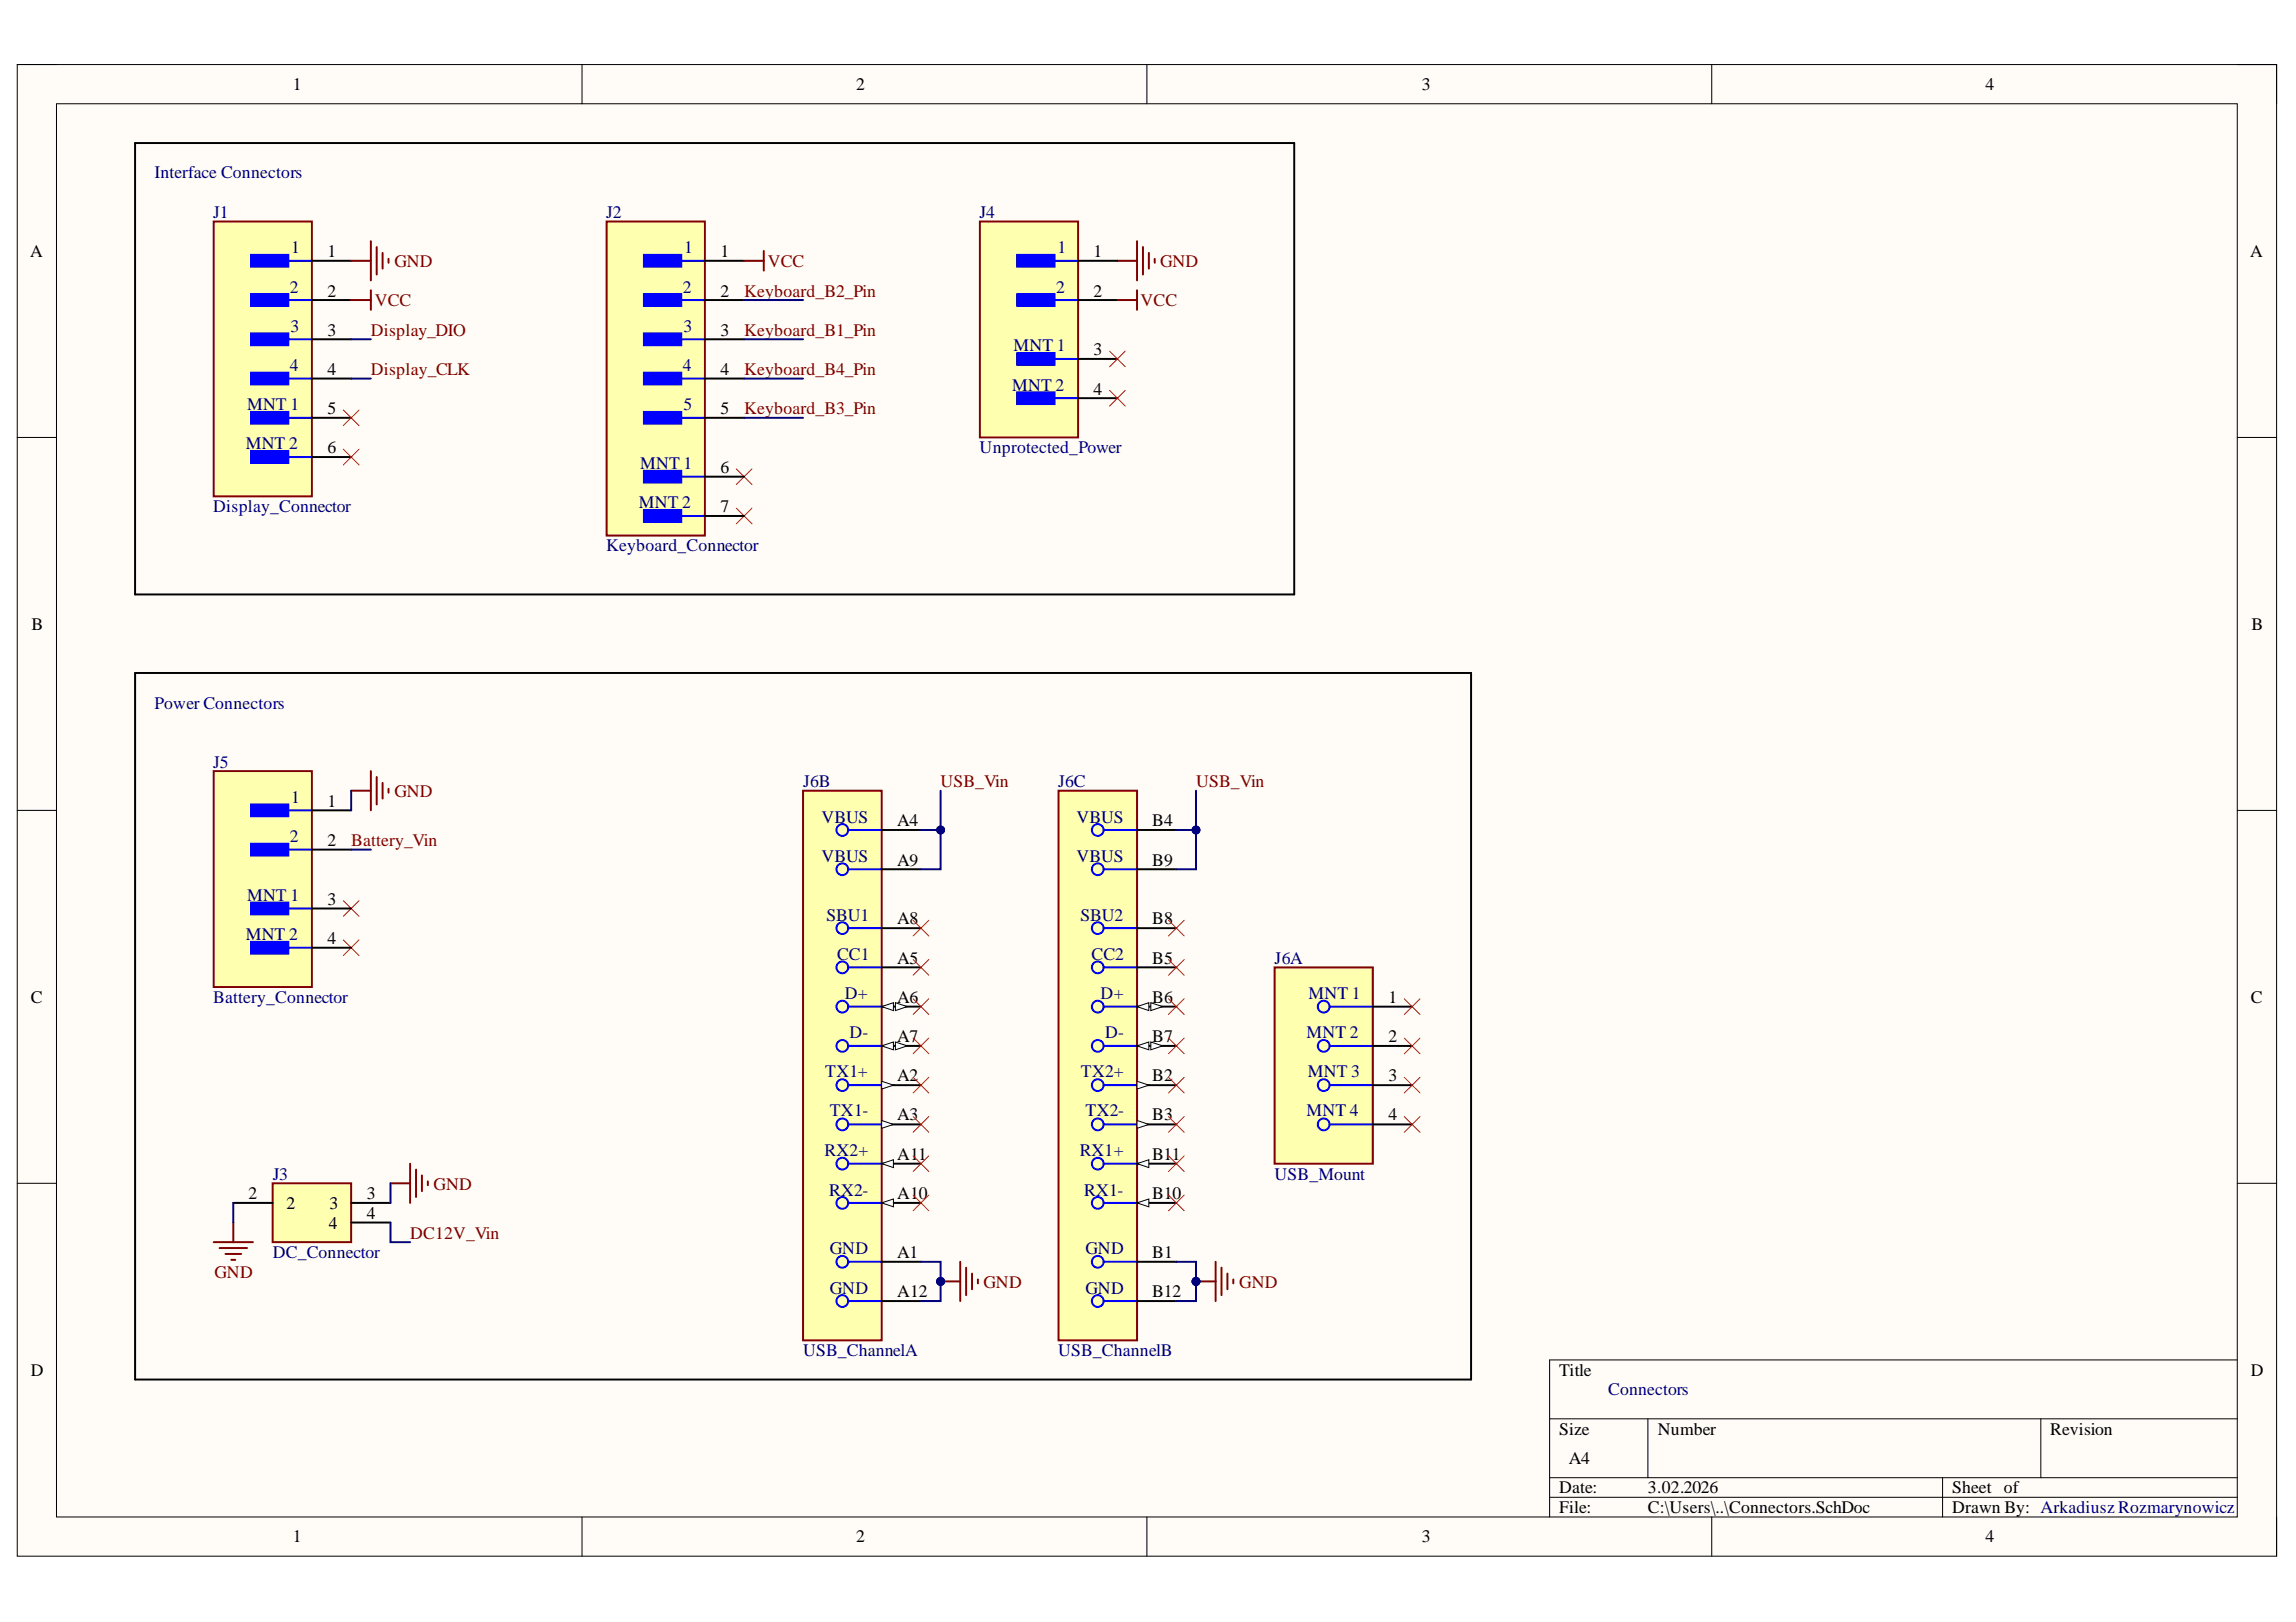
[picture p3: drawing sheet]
<svg xmlns="http://www.w3.org/2000/svg" width="297mm" height="210mm" viewBox="0 0 297 210" stroke-linecap="round" stroke-linejoin="round" font-family="sans-serif">
<defs><g id="words">
<g font-size="2.3">
<text x="37.9" y="11.7">1</text>
<text x="110.7" y="11.7">2</text>
<text x="183.9" y="11.7">3</text>
<text x="256.9" y="11.7">4</text>
<text x="3.9" y="33.3">A</text>
<text x="42.4" y="33.3">1</text>
<text x="93.2" y="33.3">1</text>
<text x="141.5" y="33.3">1</text>
<text x="291.1" y="33.3">A</text>
<text x="42.4" y="38.4">2</text>
<text x="93.2" y="38.4">2</text>
<text x="141.5" y="38.4">2</text>
<text x="42.4" y="43.5">3</text>
<text x="93.2" y="43.5">3</text>
<text x="141.5" y="46">3</text>
<text x="42.4" y="48.5">4</text>
<text x="42.4" y="53.6">5</text>
<text x="93.2" y="48.5">4</text>
<text x="93.2" y="53.6">5</text>
<text x="141.5" y="51.1">4</text>
<text x="42.4" y="58.7">6</text>
<text x="93.2" y="61.2">6</text>
<text x="93.2" y="66.3">7</text>
<text x="4.1" y="81.5">B</text>
<text x="291.3" y="81.5">B</text>
<text x="42.4" y="104.4">1</text>
<text x="116.1" y="106.9">A4</text>
<text x="149.1" y="106.9">B4</text>
<text x="42.4" y="109.5">2</text>
<text x="116.1" y="112">A9</text>
<text x="149.1" y="112">B9</text>
<text x="42.4" y="117.1">3</text>
<text x="116.1" y="119.6">A8</text>
<text x="149.1" y="119.6">B8</text>
<text x="42.4" y="122.2">4</text>
<text x="116.1" y="124.7">A5</text>
<text x="149.1" y="124.7">B5</text>
<text x="4" y="129.8">C</text>
<text x="116.1" y="129.8">A6</text>
<text x="149.1" y="129.8">B6</text>
<text x="179.6" y="129.8">1</text>
<text x="291.2" y="129.8">C</text>
<text x="116.1" y="134.8">A7</text>
<text x="149.1" y="134.8">B7</text>
<text x="179.6" y="134.8">2</text>
<text x="116.1" y="139.9">A2</text>
<text x="149.1" y="139.9">B2</text>
<text x="179.6" y="139.9">3</text>
<text x="116.1" y="145">A3</text>
<text x="149.1" y="145">B3</text>
<text x="179.6" y="145">4</text>
<text x="32.1" y="155.2">2</text>
<text x="47.5" y="155.2">3</text>
<text x="116.1" y="155.2">A10</text>
<text x="116.1" y="150.2">A11</text>
<text x="149.1" y="155.2">B10</text>
<text x="149.1" y="150.2">B11</text>
<text x="37.1" y="156.5">2</text>
<text x="42.6" y="159">4</text>
<text x="42.6" y="156.5">3</text>
<text x="47.5" y="157.8">4</text>
<text x="116.1" y="162.8">A1</text>
<text x="116.1" y="167.9">A12</text>
<text x="149.1" y="162.8">B1</text>
<text x="149.1" y="167.9">B12</text>
<text x="4" y="178.1">D</text>
<text x="201.7" y="178.1">Title</text>
<text x="291.2" y="178.1">D</text>
<text x="201.7" y="185.7">Size</text>
<text x="214.5" y="185.7">Number</text>
<text x="265.2" y="185.7">Revision</text>
<text x="203" y="189.5">A4</text>
<text x="201.7" y="193.3">Date:</text>
<text x="201.7" y="195.8">File:</text>
<text x="213.2" y="193.3">3.02.2026</text>
<text x="213.2" y="195.8">C:\Users\..\Connectors.SchDoc</text>
<text x="252.5" y="193.3">Sheet of</text>
<text x="252.5" y="195.8">Drawn By: Arkadiusz Rozmarynowicz</text>
<text x="37.9" y="199.6">1</text>
<text x="110.7" y="199.6">2</text>
<text x="183.9" y="199.6">3</text>
<text x="256.9" y="199.6">4</text>
</g>
<g font-size="2.3" fill="#000080">
<text x="20" y="23.1">Interface Connectors</text>
<text x="27.6" y="28.1">J1</text>
<text x="78.4" y="28.1">J2</text>
<text x="126.7" y="28.1">J4</text>
<text x="37.6" y="32.8">1</text>
<text x="88.5" y="32.8">1</text>
<text x="136.8" y="32.8">1</text>
<text x="37.5" y="37.9">2</text>
<text x="88.3" y="37.9">2</text>
<text x="136.6" y="37.9">2</text>
<text x="37.6" y="42.9">3</text>
<text x="88.4" y="42.9">3</text>
<text x="131.1" y="45.5">MNT 1</text>
<text x="32" y="53.1">MNT 1</text>
<text x="37.5" y="48">4</text>
<text x="88.3" y="48">4</text>
<text x="88.4" y="53.1">5</text>
<text x="131" y="50.6">MNT 2</text>
<text x="31.8" y="58.2">MNT 2</text>
<text x="126.7" y="58.7">Unprotected_Power</text>
<text x="82.7" y="65.8">MNT 2</text>
<text x="82.8" y="60.7">MNT 1</text>
<text x="27.6" y="66.3">Display_Connector</text>
<text x="78.4" y="71.4">Keyboard_Connector</text>
<text x="20" y="91.7">Power Connectors</text>
<text x="27.6" y="99.3">J5</text>
<text x="103.9" y="101.9">J6B</text>
<text x="136.9" y="101.9">J6C</text>
<text x="37.6" y="103.9">1</text>
<text x="106.3" y="106.4">VBUS</text>
<text x="139.3" y="106.4">VBUS</text>
<text x="37.5" y="109">2</text>
<text x="106.3" y="111.5">VBUS</text>
<text x="139.3" y="111.5">VBUS</text>
<text x="32" y="116.6">MNT 1</text>
<text x="106.9" y="119.1">SBU1</text>
<text x="139.8" y="119.1">SBU2</text>
<text x="31.8" y="121.7">MNT 2</text>
<text x="108.3" y="124.2">CC1</text>
<text x="141.2" y="124.2">CC2</text>
<text x="164.9" y="124.7">J6A</text>
<text x="27.6" y="129.8">Battery_Connector</text>
<text x="109.3" y="129.3">D+</text>
<text x="142.4" y="129.3">D+</text>
<text x="169.3" y="129.3">MNT 1</text>
<text x="109.9" y="134.3">D-</text>
<text x="143" y="134.3">D-</text>
<text x="169" y="134.3">MNT 2</text>
<text x="106.8" y="139.4">TX1+</text>
<text x="139.9" y="139.4">TX2+</text>
<text x="169.2" y="139.4">MNT 3</text>
<text x="106.7" y="149.6">RX2+</text>
<text x="107.4" y="144.5">TX1-</text>
<text x="139.7" y="149.6">RX1+</text>
<text x="140.4" y="144.5">TX2-</text>
<text x="169" y="144.5">MNT 4</text>
<text x="35.3" y="152.7">J3</text>
<text x="107.3" y="154.7">RX2-</text>
<text x="140.3" y="154.7">RX1-</text>
<text x="164.9" y="152.7">USB_Mount</text>
<text x="35.3" y="162.8">DC_Connector</text>
<text x="107.4" y="162.3">GND</text>
<text x="107.4" y="167.4">GND</text>
<text x="140.4" y="162.3">GND</text>
<text x="140.4" y="167.4">GND</text>
<text x="103.9" y="175.5">USB_ChannelA</text>
<text x="136.9" y="175.5">USB_ChannelB</text>
<text x="208" y="180.6">Connectors</text>
</g>
<g font-size="2.3" fill="#800000">
<text x="51" y="34.6">GND</text>
<text x="99.3" y="34.6">VCC</text>
<text x="150.1" y="34.6">GND</text>
<text x="48.5" y="39.6">VCC</text>
<text x="96.3" y="38.4">Keyboard_B2_Pin</text>
<text x="147.5" y="39.6">VCC</text>
<text x="48" y="43.5">Display_DIO</text>
<text x="96.3" y="43.5">Keyboard_B1_Pin</text>
<text x="48" y="48.5">Display_CLK</text>
<text x="96.3" y="48.5">Keyboard_B4_Pin</text>
<text x="96.3" y="53.6">Keyboard_B3_Pin</text>
<text x="121.7" y="101.9">USB_Vin</text>
<text x="154.7" y="101.9">USB_Vin</text>
<text x="51" y="103.1">GND</text>
<text x="45.4" y="109.5">Battery_Vin</text>
<text x="56.1" y="154">GND</text>
<text x="53" y="160.3">DC12V_Vin</text>
<text x="27.8" y="165.4">GND</text>
<text x="127.2" y="166.6">GND</text>
<text x="160.3" y="166.6">GND</text>
</g>
</g></defs>
<path d="M2.2 8.4h292.3v193h-292.3z" fill-rule="evenodd" fill="#fffcf8"/>
<path d="M2.2 8.4h292.3v193h-292.3z" fill="none" stroke="#000" stroke-width=".13"/>
<path d="M7.3 13.4h282.1v182.9h-282.1z" fill-rule="evenodd" fill="#fffcf8"/>
<g fill="none" stroke="#000" stroke-width=".13">
<path d="M2.2 8.4h5.1M7.3 13.4h282.1v182.9h-282.1zM75.3 8.4v5M148.4 8.4v5M221.5 8.4v5M289.4 8.4h5.1v5M2.2 56.6h5.1M289.4 56.6h5.1M2.2 104.9h5.1M289.4 104.9h5.1M2.2 153.1h5.1M289.4 153.1h5.1"/>
<path d="M289.4 176h-88.9v20.3M75.3 196.3v5.1M148.4 196.3v5.1M200.5 183.6h88.9M200.5 191.2h88.9M200.5 193.8h88.9M213.2 183.6v7.6M221.5 196.3v5.1M251.3 191.2v5.1M264 183.6v7.6M294.5 196.3v5.1"/>
</g>
<path d="M27.6 28.7h12.8v35.5h-12.8z" fill-rule="evenodd" fill="#ffffb0"/>
<path d="M27.6 28.7h12.8v35.5h-12.8z" fill="none" stroke="#800000" stroke-width=".25"/>
<path d="M32.5 33h4.8v1.5h-4.8z" fill-rule="evenodd" fill="#00f"/>
<path d="M32.5 33h4.8v1.5h-4.8zM34.8 33.8h5.6" fill="none" stroke="#00f" stroke-width=".25"/>
<path d="M32.5 38.1h4.8v1.5h-4.8z" fill-rule="evenodd" fill="#00f"/>
<path d="M32.5 38.1h4.8v1.5h-4.8zM34.8 38.8h5.6" fill="none" stroke="#00f" stroke-width=".25"/>
<path d="M32.5 43.1h4.8v1.6h-4.8z" fill-rule="evenodd" fill="#00f"/>
<path d="M32.5 43.1h4.8v1.6h-4.8zM34.8 43.9h5.6" fill="none" stroke="#00f" stroke-width=".25"/>
<path d="M32.5 48.2h4.8v1.6h-4.8z" fill-rule="evenodd" fill="#00f"/>
<path d="M32.5 48.2h4.8v1.6h-4.8zM34.8 49h5.6" fill="none" stroke="#00f" stroke-width=".25"/>
<path d="M32.5 53.3h4.8v1.5h-4.8z" fill-rule="evenodd" fill="#00f"/>
<path d="M32.5 53.3h4.8v1.5h-4.8zM34.8 54.1h5.6" fill="none" stroke="#00f" stroke-width=".25"/>
<path d="M32.5 58.4h4.8v1.5h-4.8z" fill-rule="evenodd" fill="#00f"/>
<path d="M32.5 58.4h4.8v1.5h-4.8zM34.8 59.1h5.6" fill="none" stroke="#00f" stroke-width=".25"/>
<path d="M40.4 33.8h5M40.4 38.8h5M40.4 43.9h5M40.4 49h5M40.4 54.1h5M40.4 59.1h5" fill="none" stroke="#000" stroke-width=".25"/>
<path d="M35.3 153.1h10.1v7.7h-10.1z" fill-rule="evenodd" fill="#ffffb0"/>
<g fill="none" stroke="#800000" stroke-width=".25">
<path d="M45.4 33.8h2.6M45.4 38.8h2.6M48 31.2v5.1M48 37.6v2.5M48.7 32v3.5M49.5 32.7v2.1M50.3 33.5v.5M144.6 33.8h2.5M147.1 31.2v5.1M147.9 32v3.5M148.6 32.7v2.1M149.4 33.5v.5"/>
<path d="M35.3 153.1h10.1v7.7h-10.1z"/>
</g>
<path d="M30.2 155.7h5.1M45.4 155.7h5.1M45.4 158.2h5.1" fill="none" stroke="#000" stroke-width=".25"/>
<path d="M44.4 53.1l2.1 2M44.4 58.1l2.1 2.1M46.5 53.1l-2.1 2M46.5 58.1l-2.1 2.1M95.3 60.7l2 2M95.3 65.8l2 2M97.3 60.7l-2 2M97.3 65.8l-2 2" fill="none" stroke="#f00" stroke-width=".13"/>
<path d="M78.5 28.7h12.7v40.6h-12.7z" fill-rule="evenodd" fill="#ffffb0"/>
<path d="M78.5 28.7h12.7v40.6h-12.7z" fill="none" stroke="#800000" stroke-width=".25"/>
<path d="M83.3 33h4.8v1.5h-4.8z" fill-rule="evenodd" fill="#00f"/>
<path d="M83.3 33h4.8v1.5h-4.8zM85.6 33.8h5.6" fill="none" stroke="#00f" stroke-width=".25"/>
<path d="M83.3 38.1h4.8v1.5h-4.8z" fill-rule="evenodd" fill="#00f"/>
<path d="M83.3 38.1h4.8v1.5h-4.8zM85.6 38.8h5.6" fill="none" stroke="#00f" stroke-width=".25"/>
<path d="M83.3 43.1h4.8v1.6h-4.8z" fill-rule="evenodd" fill="#00f"/>
<path d="M83.3 43.1h4.8v1.6h-4.8zM85.6 43.9h5.6" fill="none" stroke="#00f" stroke-width=".25"/>
<path d="M83.3 48.2h4.8v1.6h-4.8z" fill-rule="evenodd" fill="#00f"/>
<path d="M83.3 48.2h4.8v1.6h-4.8zM85.6 49h5.6" fill="none" stroke="#00f" stroke-width=".25"/>
<path d="M83.3 53.3h4.8v1.5h-4.8z" fill-rule="evenodd" fill="#00f"/>
<path d="M83.3 53.3h4.8v1.5h-4.8zM85.6 54.1h5.6" fill="none" stroke="#00f" stroke-width=".25"/>
<path d="M83.3 60.9h4.8v1.5h-4.8z" fill-rule="evenodd" fill="#00f"/>
<path d="M83.3 60.9h4.8v1.5h-4.8zM85.6 61.7h5.6" fill="none" stroke="#00f" stroke-width=".25"/>
<path d="M83.3 66h4.8v1.5h-4.8z" fill-rule="evenodd" fill="#00f"/>
<path d="M83.3 66h4.8v1.5h-4.8zM85.6 66.8h5.6" fill="none" stroke="#00f" stroke-width=".25"/>
<path d="M91.2 33.8h5.1M91.2 38.8h5.1M91.2 43.9h5.1M91.2 49h5.1M91.2 54.1h5.1M91.2 61.7h5.1M91.2 66.8h5.1" fill="none" stroke="#000" stroke-width=".25"/>
<g fill="none" stroke="#800000" stroke-width=".25">
<path d="M96.3 33.8h2.5M98.8 32.5v2.5M48 99.8v5.1M45.4 102.3h2.6M48.7 100.6v3.5M49.5 101.3v2M50.3 102.1v.5M30.2 158.2v2.6M50.5 153.1h2.6M53.1 150.6v5.1M53.8 151.4v3.5M54.6 152.1v2"/>
<path d="M55.3 152.9v.5M27.6 160.8h5.1M28.4 161.5h3.6M29.2 162.3h2M29.9 163h.5"/>
</g>
<path d="M44.4 116.6l2.1 2M46.5 116.6l-2.1 2M44.4 121.6l2.1 2.1M46.5 121.6l-2.1 2.1" fill="none" stroke="#f00" stroke-width=".13"/>
<path d="M164.9 125.2h12.7v25.4h-12.7z" fill-rule="evenodd" fill="#ffffb0"/>
<path d="M164.9 125.2h12.7v25.4h-12.7z" fill="none" stroke="#800000" stroke-width=".25"/>
<g fill="none" stroke="#00f" stroke-width=".25">
<path d="M172 130.3h5.6M172 135.4h5.6M172 140.4h5.6M172 145.5h5.6"/>
<circle cx="171.2" cy="135.3" r=".76"/>
<circle cx="171.3" cy="130.3" r=".76"/>
<circle cx="171.2" cy="140.4" r=".76"/>
<circle cx="171.3" cy="145.5" r=".76"/>
</g>
<path d="M177.6 130.3h5.1M177.6 135.4h5.1M177.6 140.4h5.1M177.6 145.5h5.1" fill="none" stroke="#000" stroke-width=".25"/>
<path d="M103.9 102.3h10.2v71.2h-10.2z" fill-rule="evenodd" fill="#ffffb0"/>
<path d="M103.9 102.3h10.2v71.2h-10.2z" fill="none" stroke="#800000" stroke-width=".25"/>
<g fill="none" stroke="#00f" stroke-width=".25">
<path d="M109.7 107.4h4.4M109.7 112.5h4.4M109.7 120.1h4.4M109.7 125.2h4.4M109.7 130.3h4.4M109.7 135.3h4.4M109.7 140.4h4.4M109.7 145.5h4.4M109.7 150.6h4.4M109.7 155.7h4.4M109.7 163.3h4.4M109.7 168.4h4.4"/>
<circle cx="109" cy="112.5" r=".76"/>
<circle cx="109" cy="107.4" r=".76"/>
<circle cx="109" cy="135.3" r=".76"/>
<circle cx="109" cy="120.1" r=".76"/>
<circle cx="109" cy="125.2" r=".76"/>
<circle cx="109" cy="130.3" r=".76"/>
<circle cx="109" cy="140.4" r=".76"/>
<circle cx="109" cy="155.7" r=".76"/>
<circle cx="109" cy="150.6" r=".76"/>
<circle cx="109" cy="145.5" r=".76"/>
<circle cx="109" cy="163.3" r=".76"/>
<circle cx="109" cy="168.4" r=".76"/>
</g>
<path d="M114.1 140.4h5M114.1 163.3h5" fill="none" stroke="#000" stroke-width=".25"/>
<path d="M114.1 139.9l1.5 .5-1.5 .5z" fill="#f8fcff"/>
<path d="M114.1 139.9l1.5 .5-1.5 .5z" fill="none" stroke="#000" stroke-width=".13"/>
<path d="M114.1 145.5h5" fill="none" stroke="#000" stroke-width=".25"/>
<path d="M114.1 145l1.5 .5-1.5 .5z" fill="#f8fcff"/>
<path d="M114.1 145l1.5 .5-1.5 .5z" fill="none" stroke="#000" stroke-width=".13"/>
<path d="M114.1 107.4h5M114.1 125.2h5M114.1 130.3h5" fill="none" stroke="#000" stroke-width=".25"/>
<path d="M114.1 130.3l1.5-.5v1z" fill="#f8fcff"/>
<path d="M114.1 130.3l1.5-.5v1z" fill="none" stroke="#000" stroke-width=".13"/>
<path d="M115.8 129.8l1.6 .5-1.6 .5z" fill="#f8fcff"/>
<path d="M115.8 129.8l1.6 .5-1.6 .5z" fill="none" stroke="#000" stroke-width=".13"/>
<path d="M114.1 135.3h5" fill="none" stroke="#000" stroke-width=".25"/>
<path d="M114.1 135.3l1.5-.5v1.1z" fill="#f8fcff"/>
<path d="M114.1 135.3l1.5-.5v1.1z" fill="none" stroke="#000" stroke-width=".13"/>
<path d="M115.8 134.8l1.6 .5-1.6 .6z" fill="#f8fcff"/>
<path d="M115.8 134.8l1.6 .5-1.6 .6z" fill="none" stroke="#000" stroke-width=".13"/>
<path d="M114.1 112.5h5M114.1 120.1h5M114.1 155.7h5" fill="none" stroke="#000" stroke-width=".25"/>
<path d="M114.1 155.7l1.5-.5v1z" fill="#f8fcff"/>
<path d="M114.1 155.7l1.5-.5v1z" fill="none" stroke="#000" stroke-width=".13"/>
<path d="M114.1 150.6h5" fill="none" stroke="#000" stroke-width=".25"/>
<path d="M114.1 150.6l1.5-.5v1z" fill="#f8fcff"/>
<path d="M114.1 150.6l1.5-.5v1z" fill="none" stroke="#000" stroke-width=".13"/>
<path d="M114.1 168.4h5" fill="none" stroke="#000" stroke-width=".25"/>
<path d="M136.9 102.3h10.2v71.2h-10.2z" fill-rule="evenodd" fill="#ffffb0"/>
<path d="M136.9 102.3h10.2v71.2h-10.2z" fill="none" stroke="#800000" stroke-width=".25"/>
<g fill="none" stroke="#00f" stroke-width=".25">
<path d="M142.8 107.4h4.3M142.8 112.5h4.3M142.8 120.1h4.3M142.8 125.2h4.3M142.8 130.3h4.3M142.8 135.3h4.3M142.8 140.4h4.3M142.8 145.5h4.3M142.8 150.6h4.3M142.8 155.7h4.3M142.8 163.3h4.3M142.8 168.4h4.3"/>
<circle cx="142" cy="112.5" r=".76"/>
<circle cx="142" cy="107.4" r=".76"/>
<circle cx="142" cy="135.3" r=".76"/>
<circle cx="142" cy="120.1" r=".76"/>
<circle cx="142" cy="125.2" r=".76"/>
<circle cx="142" cy="130.3" r=".76"/>
<circle cx="142" cy="140.4" r=".76"/>
<circle cx="142" cy="155.7" r=".76"/>
<circle cx="142" cy="150.6" r=".76"/>
<circle cx="142" cy="145.5" r=".76"/>
<circle cx="142" cy="163.3" r=".76"/>
<circle cx="142" cy="168.4" r=".76"/>
</g>
<path d="M147.1 140.4h5.1M147.1 163.3h5.1" fill="none" stroke="#000" stroke-width=".25"/>
<path d="M147.1 139.9l1.5 .5-1.5 .5z" fill="#f8fcff"/>
<path d="M147.1 139.9l1.5 .5-1.5 .5z" fill="none" stroke="#000" stroke-width=".13"/>
<path d="M147.1 145.5h5.1" fill="none" stroke="#000" stroke-width=".25"/>
<path d="M147.1 145l1.5 .5-1.5 .5z" fill="#f8fcff"/>
<path d="M147.1 145l1.5 .5-1.5 .5z" fill="none" stroke="#000" stroke-width=".13"/>
<path d="M147.1 107.4h5.1M147.1 125.2h5.1M147.1 130.3h5.1" fill="none" stroke="#000" stroke-width=".25"/>
<path d="M147.1 130.3l1.5-.5v1z" fill="#f8fcff"/>
<path d="M147.1 130.3l1.5-.5v1z" fill="none" stroke="#000" stroke-width=".13"/>
<path d="M148.9 129.8l1.5 .5-1.5 .5z" fill="#f8fcff"/>
<path d="M148.9 129.8l1.5 .5-1.5 .5z" fill="none" stroke="#000" stroke-width=".13"/>
<path d="M147.1 135.3h5.1" fill="none" stroke="#000" stroke-width=".25"/>
<path d="M147.1 135.3l1.5-.5v1.1z" fill="#f8fcff"/>
<path d="M147.1 135.3l1.5-.5v1.1z" fill="none" stroke="#000" stroke-width=".13"/>
<path d="M148.9 134.8l1.5 .5-1.5 .6z" fill="#f8fcff"/>
<path d="M148.9 134.8l1.5 .5-1.5 .6z" fill="none" stroke="#000" stroke-width=".13"/>
<path d="M147.1 112.5h5.1M147.1 120.1h5.1M147.1 155.7h5.1" fill="none" stroke="#000" stroke-width=".25"/>
<path d="M147.1 155.7l1.5-.5v1z" fill="#f8fcff"/>
<path d="M147.1 155.7l1.5-.5v1z" fill="none" stroke="#000" stroke-width=".13"/>
<path d="M147.1 150.6h5.1" fill="none" stroke="#000" stroke-width=".25"/>
<path d="M147.1 150.6l1.5-.5v1z" fill="#f8fcff"/>
<path d="M147.1 150.6l1.5-.5v1z" fill="none" stroke="#000" stroke-width=".13"/>
<path d="M147.1 168.4h5.1" fill="none" stroke="#000" stroke-width=".25"/>
<g fill="none" stroke="#f00" stroke-width=".13">
<path d="M118.1 119.1l2.1 2M120.2 119.1l-2.1 2M151.2 119.1l2 2M153.2 119.1l-2 2M118.1 124.2l2.1 2M118.1 129.3l2.1 2M118.1 134.3l2.1 2.1M118.1 139.4l2.1 2M120.2 124.2l-2.1 2M120.2 129.3l-2.1 2M120.2 134.3l-2.1 2.1M120.2 139.4l-2.1 2"/>
<path d="M151.2 139.4l2 2M151.2 134.3l2 2.1M151.2 129.3l2 2M151.2 124.2l2 2M153.2 139.4l-2 2M153.2 134.3l-2 2.1M153.2 129.3l-2 2M153.2 124.2l-2 2M181.7 129.3l2 2M181.7 134.3l2 2.1M181.7 139.4l2 2M183.7 129.3l-2 2"/>
<path d="M183.7 134.3l-2 2.1M183.7 139.4l-2 2M118.1 144.5l2.1 2M118.1 149.6l2.1 2M118.1 154.7l2.1 2M120.2 144.5l-2.1 2M120.2 149.6l-2.1 2M120.2 154.7l-2.1 2M151.2 154.7l2 2M151.2 149.6l2 2M151.2 144.5l2 2M153.2 154.7l-2 2"/>
<path d="M153.2 149.6l-2 2M153.2 144.5l-2 2M181.7 144.5l2 2M183.7 144.5l-2 2"/>
</g>
<path d="M121.7 165.8h2.5M124.2 163.3v5.1M125 164v3.6M125.8 164.8v2M126.5 165.6v.5" fill="none" stroke="#800000" stroke-width=".25"/>
<circle cx="121.7" cy="165.8" r=".51" fill="#000080"/>
<circle cx="121.7" cy="165.8" r=".51" fill="none" stroke="#000080" stroke-width=".13"/>
<path d="M154.7 165.8h2.6M157.3 163.3v5.1M158 164v3.6M158.8 164.8v2M159.6 165.6v.5" fill="none" stroke="#800000" stroke-width=".25"/>
<circle cx="154.7" cy="165.8" r=".51" fill="#000080"/>
<circle cx="154.7" cy="165.8" r=".51" fill="none" stroke="#000080" stroke-width=".13"/>
<path d="M27.6 99.8h12.8v27.9h-12.8z" fill-rule="evenodd" fill="#ffffb0"/>
<path d="M27.6 99.8h12.8v27.9h-12.8z" fill="none" stroke="#800000" stroke-width=".25"/>
<path d="M32.5 104.1h4.8v1.5h-4.8z" fill-rule="evenodd" fill="#00f"/>
<path d="M32.5 104.1h4.8v1.5h-4.8zM34.8 104.9h5.6" fill="none" stroke="#00f" stroke-width=".25"/>
<path d="M32.5 109.2h4.8v1.5h-4.8z" fill-rule="evenodd" fill="#00f"/>
<path d="M32.5 109.2h4.8v1.5h-4.8zM34.8 109.9h5.6" fill="none" stroke="#00f" stroke-width=".25"/>
<path d="M32.5 116.8h4.8v1.5h-4.8z" fill-rule="evenodd" fill="#00f"/>
<path d="M32.5 116.8h4.8v1.5h-4.8zM34.8 117.6h5.6" fill="none" stroke="#00f" stroke-width=".25"/>
<path d="M32.5 121.9h4.8v1.5h-4.8z" fill-rule="evenodd" fill="#00f"/>
<path d="M32.5 121.9h4.8v1.5h-4.8zM34.8 122.6h5.6" fill="none" stroke="#00f" stroke-width=".25"/>
<path d="M17.5 18.5h149.9v58.4h-149.9zM17.5 87.1h172.8v91.4h-172.8zM40.4 104.9h5M40.4 109.9h5M40.4 117.6h5M40.4 122.6h5" fill="none" stroke="#000" stroke-width=".25"/>
<path d="M126.8 28.7h12.7v27.9h-12.7z" fill-rule="evenodd" fill="#ffffb0"/>
<path d="M126.8 28.7h12.7v27.9h-12.7z" fill="none" stroke="#800000" stroke-width=".25"/>
<path d="M131.6 33h4.8v1.5h-4.8z" fill-rule="evenodd" fill="#00f"/>
<path d="M131.6 33h4.8v1.5h-4.8zM133.9 33.8h5.6" fill="none" stroke="#00f" stroke-width=".25"/>
<path d="M131.6 38.1h4.8v1.5h-4.8z" fill-rule="evenodd" fill="#00f"/>
<path d="M131.6 38.1h4.8v1.5h-4.8zM133.9 38.8h5.6" fill="none" stroke="#00f" stroke-width=".25"/>
<path d="M131.6 45.7h4.8v1.5h-4.8z" fill-rule="evenodd" fill="#00f"/>
<path d="M131.6 45.7h4.8v1.5h-4.8zM133.9 46.4h5.6" fill="none" stroke="#00f" stroke-width=".25"/>
<path d="M131.6 50.8h4.8v1.5h-4.8z" fill-rule="evenodd" fill="#00f"/>
<path d="M131.6 50.8h4.8v1.5h-4.8zM133.9 51.5h5.6" fill="none" stroke="#00f" stroke-width=".25"/>
<path d="M139.5 33.8h5.1M139.5 38.8h5.1M139.5 46.4h5.1M139.5 51.5h5.1" fill="none" stroke="#000" stroke-width=".25"/>
<path d="M144.6 38.8h2.5M147.1 37.6v2.5" fill="none" stroke="#800000" stroke-width=".25"/>
<path d="M143.5 45.4l2.1 2.1M143.5 50.5l2.1 2M145.6 45.4l-2.1 2.1M145.6 50.5l-2.1 2" fill="none" stroke="#f00" stroke-width=".13"/>
<path d="M45.4 43.9h2.6M45.4 49h2.6M45.4 102.3v2.6M45.4 109.9h2.6M154.7 102.3v5.1h-2.5M50.5 158.2v2.6h2.6M50.5 153.1v2.6" fill="none" stroke="#000080" stroke-width=".25"/>
<circle cx="154.7" cy="107.4" r=".51" fill="#000080"/>
<circle cx="154.7" cy="107.4" r=".51" fill="none" stroke="#000080" stroke-width=".13"/>
<path d="M121.7 102.3v5.1h-2.6" fill="none" stroke="#000080" stroke-width=".25"/>
<circle cx="121.7" cy="107.4" r=".51" fill="#000080"/>
<circle cx="121.7" cy="107.4" r=".51" fill="none" stroke="#000080" stroke-width=".13"/>
<path d="M121.7 107.4v5.1h-2.6" fill="none" stroke="#000080" stroke-width=".25"/>
<circle cx="121.7" cy="107.4" r=".51" fill="#000080"/>
<circle cx="121.7" cy="107.4" r=".51" fill="none" stroke="#000080" stroke-width=".13"/>
<path d="M154.7 107.4v5.1h-2.5" fill="none" stroke="#000080" stroke-width=".25"/>
<circle cx="154.7" cy="107.4" r=".51" fill="#000080"/>
<circle cx="154.7" cy="107.4" r=".51" fill="none" stroke="#000080" stroke-width=".13"/>
<path d="M154.7 165.8v2.6h-2.5" fill="none" stroke="#000080" stroke-width=".25"/>
<circle cx="154.7" cy="165.8" r=".51" fill="#000080"/>
<circle cx="154.7" cy="165.8" r=".51" fill="none" stroke="#000080" stroke-width=".13"/>
<path d="M152.2 163.3h2.5v2.5" fill="none" stroke="#000080" stroke-width=".25"/>
<circle cx="154.7" cy="165.8" r=".51" fill="#000080"/>
<circle cx="154.7" cy="165.8" r=".51" fill="none" stroke="#000080" stroke-width=".13"/>
<path d="M119.1 163.3h2.6v2.5" fill="none" stroke="#000080" stroke-width=".25"/>
<circle cx="121.7" cy="165.8" r=".51" fill="#000080"/>
<circle cx="121.7" cy="165.8" r=".51" fill="none" stroke="#000080" stroke-width=".13"/>
<path d="M121.7 165.8v2.6h-2.6" fill="none" stroke="#000080" stroke-width=".25"/>
<circle cx="121.7" cy="165.8" r=".51" fill="#000080"/>
<circle cx="121.7" cy="165.8" r=".51" fill="none" stroke="#000080" stroke-width=".13"/>
<path d="M96.3 38.8h7.6M96.3 43.9h7.6M96.3 49h7.6M96.3 54.1h7.6M30.2 155.7v2.5" fill="none" stroke="#000080" stroke-width=".25"/>
<use href="#words"/>
</svg>
